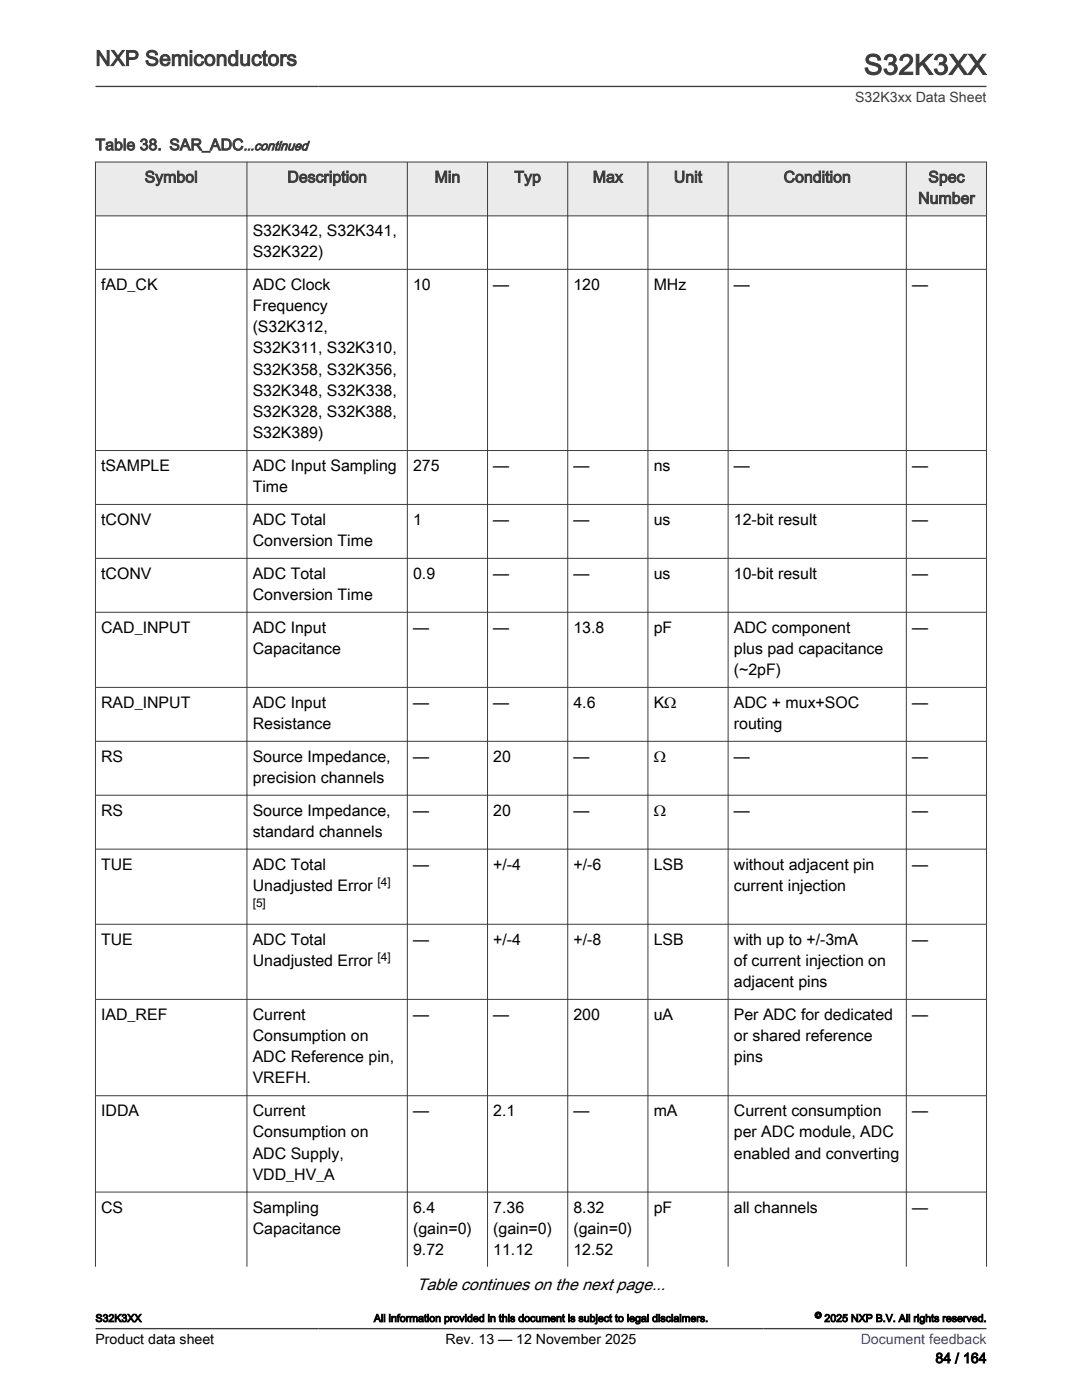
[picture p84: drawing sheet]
<svg xmlns="http://www.w3.org/2000/svg" width="216mm" height="279mm" viewBox="0 0 216 279" stroke-linecap="round" stroke-linejoin="round" font-family="sans-serif">
<defs><g id="words">
<text font-size="5.6" fill="#3c3c3c" x="172.4" y="14.9">S32K3XX</text>
<text font-size="4.2" fill="#3c3c3c" x="19" y="13.1">NXP Semiconductors</text>
<text font-size="3.3" x="83.2" y="257.5">Table continues on the next page...</text>
<g font-size="3.2" fill="#3c3c3c">
<text x="19" y="30">Table 38. SAR_ADC</text>
<text x="28.9" y="36.4">Symbol</text>
<text x="57.3" y="36.4">Description</text>
<text x="86.7" y="36.4">Min</text>
<text x="102.6" y="36.4">Typ</text>
<text x="118.3" y="36.4">Max</text>
<text x="134.5" y="36.4">Unit</text>
<text x="156.4" y="36.4">Condition</text>
<text x="183.2" y="40.6">Number</text>
<text x="185.2" y="36.4">Spec</text>
</g>
<g font-size="3.2">
<text x="50.4" y="47.1">S32K342, S32K341,</text>
<text x="50.4" y="51.3">S32K322)</text>
<text x="20.2" y="57.8">fAD_CK</text>
<text x="50.4" y="57.8">ADC Clock</text>
<text x="82.4" y="57.8">10</text>
<text x="98.4" y="57.8">—</text>
<text x="114.4" y="57.8">120</text>
<text x="130.4" y="57.8">MHz</text>
<text x="146.4" y="57.8">—</text>
<text x="182" y="57.8">—</text>
<text x="50.4" y="62.1">Frequency</text>
<text x="50.4" y="66.3">(S32K312,</text>
<text x="50.4" y="70.5">S32K311, S32K310,</text>
<text x="50.4" y="74.8">S32K358, S32K356,</text>
<text x="50.4" y="79">S32K348, S32K338,</text>
<text x="50.4" y="83.2">S32K328, S32K388,</text>
<text x="50.4" y="87.5">S32K389)</text>
<text x="20.2" y="94">tSAMPLE</text>
<text x="50.4" y="94">ADC Input Sampling</text>
<text x="82.4" y="94">275</text>
<text x="98.4" y="94">—</text>
<text x="114.4" y="94">—</text>
<text x="130.4" y="94">ns</text>
<text x="146.4" y="94">—</text>
<text x="182" y="94">—</text>
<text x="50.4" y="98.2">Time</text>
<text x="20.2" y="104.8">tCONV</text>
<text x="50.4" y="104.8">ADC Total</text>
<text x="82.4" y="104.8">1</text>
<text x="98.4" y="104.8">—</text>
<text x="114.4" y="104.8">—</text>
<text x="130.4" y="104.8">us</text>
<text x="146.4" y="104.8">12-bit result</text>
<text x="182" y="104.8">—</text>
<text x="50.4" y="109">Conversion Time</text>
<text x="20.2" y="115.5">tCONV</text>
<text x="50.4" y="115.5">ADC Total</text>
<text x="50.4" y="119.8">Conversion Time</text>
<text x="82.4" y="115.5">0.9</text>
<text x="98.4" y="115.5">—</text>
<text x="114.4" y="115.5">—</text>
<text x="130.4" y="115.5">us</text>
<text x="146.4" y="115.5">10-bit result</text>
<text x="182" y="115.5">—</text>
<text x="20.2" y="126.3">CAD_INPUT</text>
<text x="50.4" y="126.3">ADC Input</text>
<text x="50.4" y="130.5">Capacitance</text>
<text x="82.4" y="126.3">—</text>
<text x="98.4" y="126.3">—</text>
<text x="114.4" y="126.3">13.8</text>
<text x="130.4" y="126.3">pF</text>
<text x="146.4" y="126.3">ADC component</text>
<text x="146.4" y="130.5">plus pad capacitance</text>
<text x="182" y="126.3">—</text>
<text x="146.4" y="134.7">(~2pF)</text>
<text x="20.2" y="141.3">RAD_INPUT</text>
<text x="50.4" y="141.3">ADC Input</text>
<text x="82.4" y="141.3">—</text>
<text x="98.4" y="141.3">—</text>
<text x="114.4" y="141.3">4.6</text>
<text x="130.4" y="141.3">KΩ</text>
<text x="146.4" y="141.3">ADC + mux+SOC</text>
<text x="182" y="141.3">—</text>
<text x="50.4" y="145.5">Resistance</text>
<text x="146.4" y="145.5">routing</text>
<text x="20.2" y="152">RS</text>
<text x="50.4" y="152">Source Impedance,</text>
<text x="82.4" y="152">—</text>
<text x="98.4" y="152">20</text>
<text x="114.4" y="152">—</text>
<text x="130.4" y="152">Ω</text>
<text x="146.4" y="152">—</text>
<text x="182" y="152">—</text>
<text x="50.4" y="156.3">precision channels</text>
<text x="20.2" y="162.8">RS</text>
<text x="50.4" y="162.8">Source Impedance,</text>
<text x="50.4" y="167">standard channels</text>
<text x="82.4" y="162.8">—</text>
<text x="98.4" y="162.8">20</text>
<text x="114.4" y="162.8">—</text>
<text x="130.4" y="162.8">Ω</text>
<text x="146.4" y="162.8">—</text>
<text x="182" y="162.8">—</text>
<text x="20.2" y="173.5">TUE</text>
<text x="50.4" y="173.5">ADC Total</text>
<text x="82.4" y="173.5">—</text>
<text x="98.4" y="173.5">+/-4</text>
<text x="114.4" y="173.5">+/-6</text>
<text x="130.4" y="173.5">LSB</text>
<text x="146.4" y="173.5">without adjacent pin</text>
<text x="182" y="173.5">—</text>
<text x="50.4" y="177.8">Unadjusted Error</text>
<text x="146.4" y="177.8">current injection</text>
<text x="20.2" y="188.5">TUE</text>
<text x="50.4" y="188.5">ADC Total</text>
<text x="82.4" y="188.5">—</text>
<text x="98.4" y="188.5">+/-4</text>
<text x="114.4" y="188.5">+/-8</text>
<text x="130.4" y="188.5">LSB</text>
<text x="146.4" y="188.5">with up to +/-3mA</text>
<text x="182" y="188.5">—</text>
<text x="50.4" y="192.8">Unadjusted Error</text>
<text x="146.4" y="192.8">of current injection on</text>
<text x="146.4" y="197">adjacent pins</text>
<text x="20.2" y="203.5">IAD_REF</text>
<text x="50.4" y="203.5">Current</text>
<text x="82.4" y="203.5">—</text>
<text x="98.4" y="203.5">—</text>
<text x="114.4" y="203.5">200</text>
<text x="130.4" y="203.5">uA</text>
<text x="146.4" y="203.5">Per ADC for dedicated</text>
<text x="182" y="203.5">—</text>
<text x="50.4" y="207.8">Consumption on</text>
<text x="146.4" y="207.8">or shared reference</text>
<text x="50.4" y="212">ADC Reference pin,</text>
<text x="146.4" y="212">pins</text>
<text x="50.4" y="216.2">VREFH.</text>
<text x="20.2" y="222.8">IDDA</text>
<text x="50.4" y="222.8">Current</text>
<text x="50.4" y="227">Consumption on</text>
<text x="82.4" y="222.8">—</text>
<text x="98.4" y="222.8">2.1</text>
<text x="114.4" y="222.8">—</text>
<text x="130.4" y="222.8">mA</text>
<text x="146.4" y="222.8">Current consumption</text>
<text x="146.4" y="227">per ADC module, ADC</text>
<text x="182" y="222.8">—</text>
<text x="50.4" y="231.2">ADC Supply,</text>
<text x="146.4" y="231.2">enabled and converting</text>
<text x="50.4" y="235.5">VDD_HV_A</text>
<text x="20.2" y="242">CS</text>
<text x="50.4" y="242">Sampling</text>
<text x="82.4" y="242">6.4</text>
<text x="98.4" y="242">7.36</text>
<text x="114.4" y="242">8.32</text>
<text x="130.4" y="242">pF</text>
<text x="146.4" y="242">all channels</text>
<text x="182" y="242">—</text>
<text x="50.4" y="246.2">Capacitance</text>
<text x="82.4" y="246.2">(gain=0)</text>
<text x="82.4" y="250.5">9.72</text>
<text x="98.4" y="246.2">(gain=0)</text>
<text x="98.4" y="250.5">11.12</text>
<text x="114.4" y="246.2">(gain=0)</text>
<text x="114.4" y="250.5">12.52</text>
</g>
<text font-size="2.8" fill="#3c3c3c" x="170.6" y="20.4">S32K3xx Data Sheet</text>
<g font-size="2.8">
<text x="19.1" y="268.1">Product data sheet</text>
<text x="88.9" y="268.1">Rev. 13 — 12 November 2025</text>
<text x="186.7" y="272">84 / 164</text>
</g>
<text font-size="2.8" fill="#00f" x="171.7" y="268.1">Document feedback</text>
<text font-size="2.6" fill="#3c3c3c" x="48.6" y="30">...continued</text>
<g font-size="2.4">
<text x="75.3" y="176.7">[4]</text>
<text x="50.4" y="181">[5]</text>
<text x="75.3" y="191.7">[4]</text>
</g>
<g font-size="2.1">
<text x="19" y="263.8">S32K3XX</text>
<text x="74.6" y="263.8">All information provided in this document is subject to legal disclaimers.</text>
<text x="164.5" y="263.8">2025 NXP B.V. All rights reserved.</text>
</g>
<text font-size="1.8" x="162.6" y="263.1">©</text>
</g></defs>
<path d="M19 32.3h177.8v10.8h-177.8z" fill-rule="evenodd" fill="#ebebeb"/>
<g fill="none" stroke="#3c3c3c" stroke-width=".2">
<path d="M19 32.3h177.9M19 32.3v220.5M49.3 32.3v220.5M81.3 32.3v220.5M97.3 32.3v220.5M113.3 32.3v220.5M129.3 32.3v220.5M145.3 32.3v220.5M180.8 32.3v220.5M196.8 32.3v220.5M19 43.1h177.9M19 53.8h177.9"/>
<path d="M19 89.9h177.9M19 100.7h177.9M19 111.4h177.9M19 122.2h177.9M19 137.2h177.9M19 147.9h177.9M19 158.7h177.9M19 169.5h177.9M19 184.5h177.9M19 199.4h177.9M19 218.7h177.9M19 237.9h177.9"/>
</g>
<path d="M19 17.3h177.8M19 265.2h177.8" fill="none" stroke="#3c3c3c" stroke-width=".26"/>
<use href="#words"/>
</svg>
